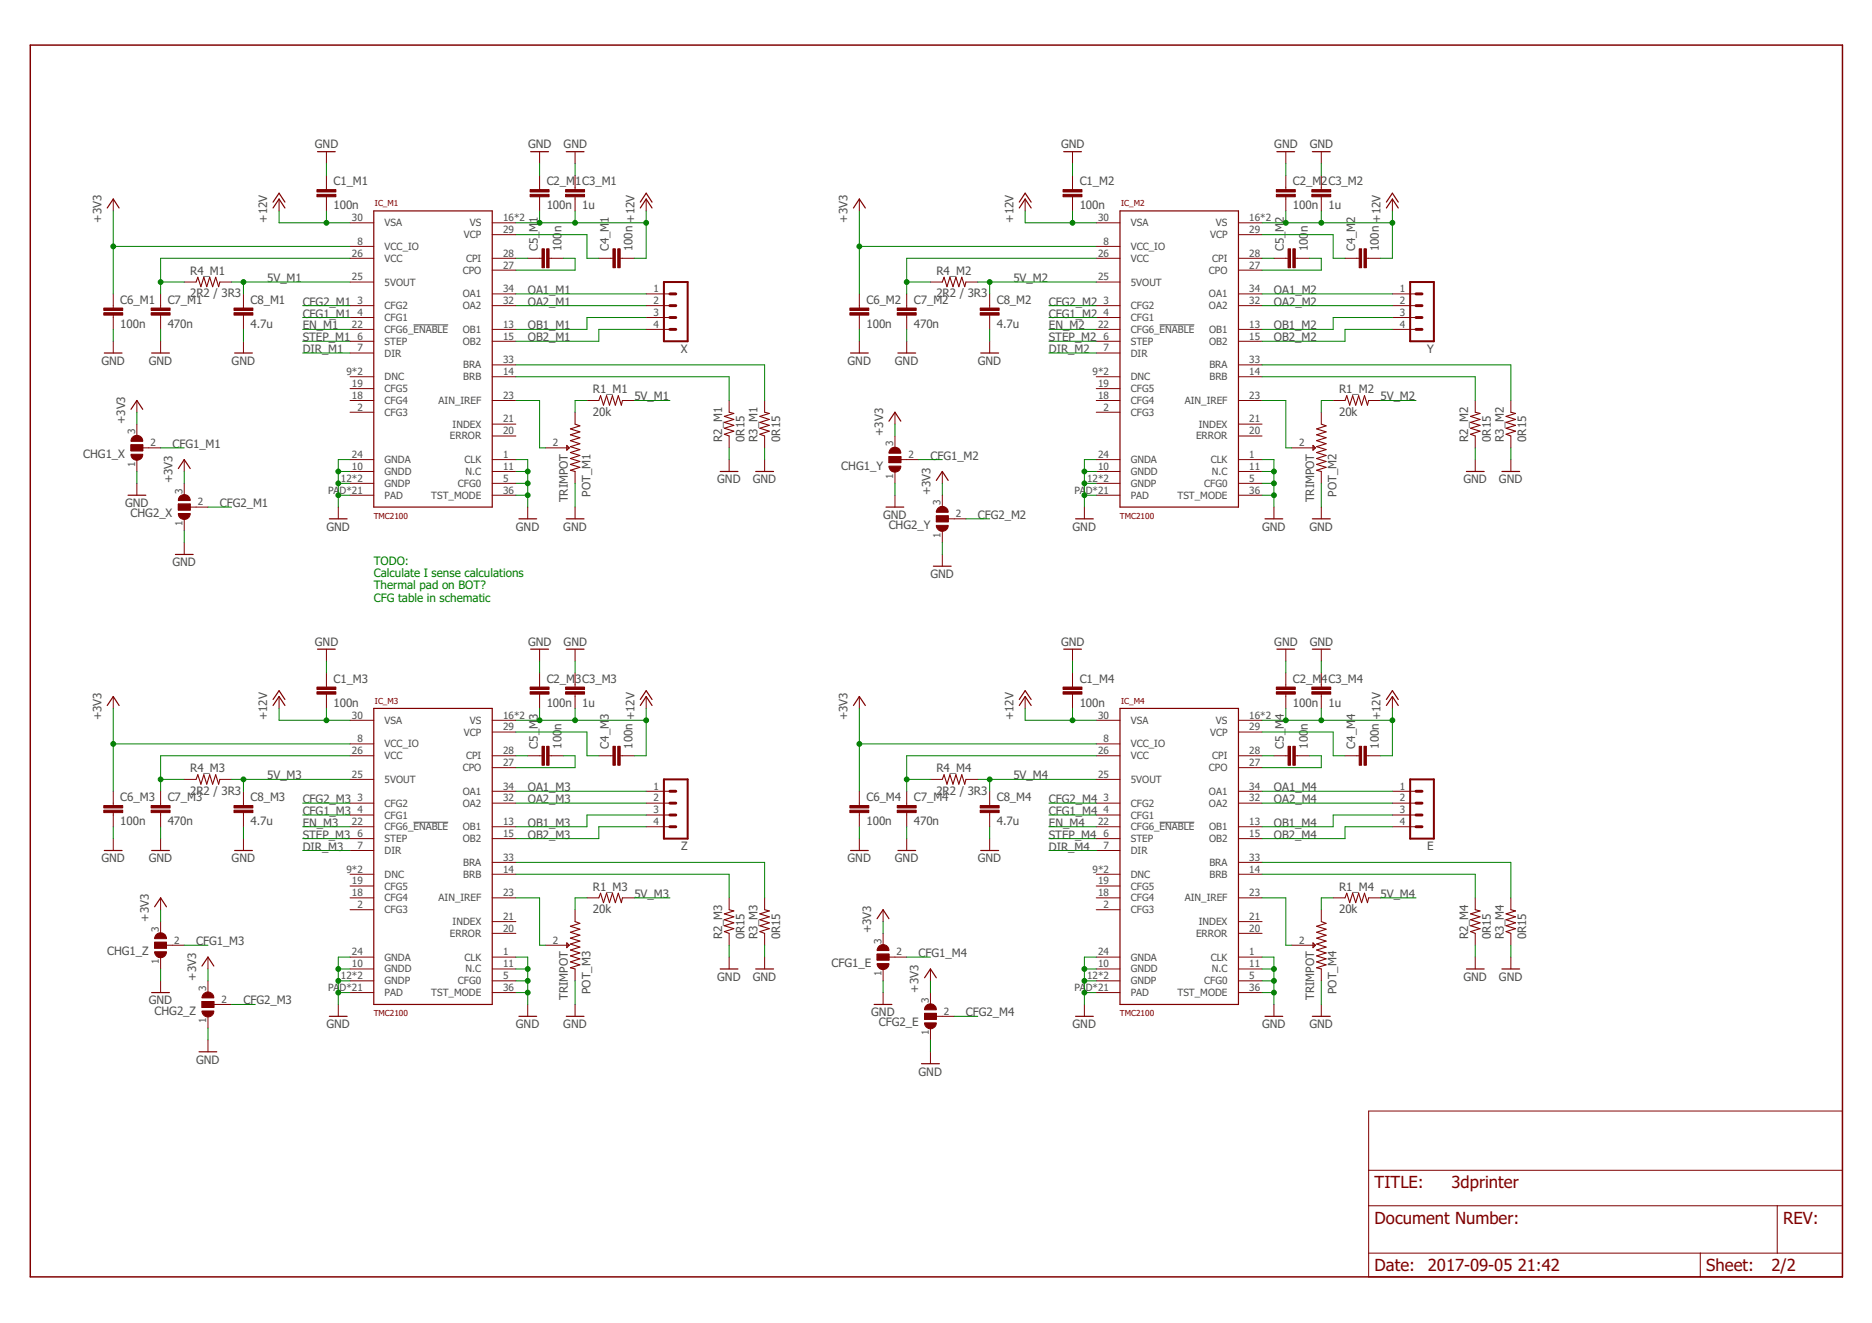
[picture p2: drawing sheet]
<svg xmlns="http://www.w3.org/2000/svg" width="297mm" height="210mm" viewBox="0 0 297 210" stroke-linecap="round" stroke-linejoin="round" font-family="sans-serif">
<defs><g id="words">
<g font-size="2.6" fill="#800000">
<text x="218.1" y="188.5">TITLE:</text>
<text x="230.3" y="188.5">3dprinter</text>
<text x="218.1" y="194.1">Document Number:</text>
<text x="283" y="194.1">REV:</text>
<text x="218.1" y="201.6">Date:</text>
<text x="226.6" y="201.6">2017-09-05</text>
<text x="240.8" y="201.6">21:42</text>
<text x="270.7" y="201.6">Sheet:</text>
<text x="281.1" y="201.6">2/2</text>
</g>
<g font-size="1.8" fill="#505050">
<text x="50" y="23.5">GND</text>
<text x="83.8" y="23.5">GND</text>
<text x="89.4" y="23.5">GND</text>
<text x="168.4" y="23.5">GND</text>
<text x="202.2" y="23.5">GND</text>
<text x="207.8" y="23.5">GND</text>
<text x="52.9" y="29.4">C1_M1</text>
<text x="86.7" y="29.4">C2_M1C3_M1</text>
<text x="171.3" y="29.4">C1_M2</text>
<text x="205.1" y="29.4">C2_M2C3_M2</text>
<text x="16.1" y="35.3" transform="rotate(-90 16.1 35.3)">+3V3</text>
<text x="42.4" y="35.3" transform="rotate(-90 42.4 35.3)">+12V</text>
<text x="52.9" y="33.2">100n</text>
<text x="85.3" y="35.3" transform="rotate(-90 85.3 35.3)">1</text>
<text x="86.7" y="33.2">100n</text>
<text x="92.4" y="33.2">1u</text>
<text x="96.6" y="35.3" transform="rotate(-90 96.6 35.3)">1</text>
<text x="100.7" y="35.3" transform="rotate(-90 100.7 35.3)">+12V</text>
<text x="134.5" y="35.3" transform="rotate(-90 134.5 35.3)">+3V3</text>
<text x="160.8" y="35.3" transform="rotate(-90 160.8 35.3)">+12V</text>
<text x="171.3" y="33.2">100n</text>
<text x="203.7" y="35.3" transform="rotate(-90 203.7 35.3)">2</text>
<text x="205.1" y="33.2">100n</text>
<text x="210.8" y="33.2">1u</text>
<text x="215" y="35.3" transform="rotate(-90 215 35.3)">2</text>
<text x="219.1" y="35.3" transform="rotate(-90 219.1 35.3)">+12V</text>
<text x="85.3" y="39.9" transform="rotate(-90 85.3 39.9)">C5_</text>
<text x="85.3" y="36.8" transform="rotate(-90 85.3 36.8)">M</text>
<text x="89.1" y="39.9" transform="rotate(-90 89.1 39.9)">100</text>
<text x="89.1" y="36.9" transform="rotate(-90 89.1 36.9)">n</text>
<text x="96.6" y="39.9" transform="rotate(-90 96.6 39.9)">C4_M</text>
<text x="100.4" y="39.9" transform="rotate(-90 100.4 39.9)">100n</text>
<text x="203.7" y="39.9" transform="rotate(-90 203.7 39.9)">C5_</text>
<text x="203.7" y="36.8" transform="rotate(-90 203.7 36.8)">M</text>
<text x="207.5" y="39.9" transform="rotate(-90 207.5 39.9)">100</text>
<text x="207.5" y="36.9" transform="rotate(-90 207.5 36.9)">n</text>
<text x="215" y="39.9" transform="rotate(-90 215 39.9)">C4_M</text>
<text x="218.8" y="39.9" transform="rotate(-90 218.8 39.9)">100n</text>
<text x="30.2" y="47.2">2R2 / 3R3</text>
<text x="30.2" y="43.6">R4_M1</text>
<text x="42.4" y="44.7">5V_M1</text>
<text x="83.7" y="46.6">OA1_M1</text>
<text x="148.6" y="47.2">2R2 / 3R3</text>
<text x="148.6" y="43.6">R4_M2</text>
<text x="160.8" y="44.7">5V_M2</text>
<text x="202.1" y="46.6">OA1_M2</text>
<text x="19.1" y="52">100n</text>
<text x="19.1" y="48.2">C6_M1</text>
<text x="26.6" y="52">470n</text>
<text x="26.6" y="48.2">C7_M1</text>
<text x="39.8" y="52">4.7u</text>
<text x="39.8" y="48.2">C8_M1</text>
<text x="48" y="52.3">EN_M1</text>
<text x="48" y="50.4">CFG1_M1</text>
<text x="48" y="48.5">CFG2_M1</text>
<text x="83.7" y="48.5">OA2_M1</text>
<text x="83.7" y="52.3">OB1_M1</text>
<text x="137.5" y="52">100n</text>
<text x="137.5" y="48.2">C6_M2</text>
<text x="145" y="52">470n</text>
<text x="145" y="48.2">C7_M2</text>
<text x="158.2" y="52">4.7u</text>
<text x="158.2" y="48.2">C8_M2</text>
<text x="166.4" y="48.5">CFG2_M2</text>
<text x="166.4" y="50.4">CFG1_M2</text>
<text x="166.4" y="52.3">EN_M2</text>
<text x="202.1" y="48.5">OA2_M2</text>
<text x="202.1" y="52.3">OB1_M2</text>
<text x="16.1" y="57.9">GND</text>
<text x="23.6" y="57.9">GND</text>
<text x="36.8" y="57.9">GND</text>
<text x="48" y="56">DIR_M1</text>
<text x="48" y="54.1">STEP_M1</text>
<text x="83.7" y="54.1">OB2_M1</text>
<text x="108" y="56">X</text>
<text x="134.5" y="57.9">GND</text>
<text x="142" y="57.9">GND</text>
<text x="155.2" y="57.9">GND</text>
<text x="166.4" y="54.1">STEP_M2</text>
<text x="166.4" y="56">DIR_M2</text>
<text x="202.1" y="54.1">OB2_M2</text>
<text x="226.5" y="56">Y</text>
<text x="94.1" y="66">20k</text>
<text x="94.1" y="62.4">R1_M1</text>
<text x="100.7" y="63.5">5V_M1</text>
<text x="212.5" y="66">20k</text>
<text x="212.5" y="62.4">R1_M2</text>
<text x="219.1" y="63.5">5V_M2</text>
<text x="19.8" y="67.3" transform="rotate(-90 19.8 67.3)">+3V3</text>
<text x="27.4" y="71">CFG1_M1</text>
<text x="114.6" y="70.1" transform="rotate(-90 114.6 70.1)">R2_M1</text>
<text x="118.1" y="70.1" transform="rotate(-90 118.1 70.1)">0R15</text>
<text x="120.2" y="70.1" transform="rotate(-90 120.2 70.1)">R3_M1</text>
<text x="123.8" y="70.1" transform="rotate(-90 123.8 70.1)">0R15</text>
<text x="140.1" y="69.2" transform="rotate(-90 140.1 69.2)">+3V3</text>
<text x="233" y="70.1" transform="rotate(-90 233 70.1)">R2_M2</text>
<text x="236.5" y="70.1" transform="rotate(-90 236.5 70.1)">0R15</text>
<text x="238.6" y="70.1" transform="rotate(-90 238.6 70.1)">R3_M2</text>
<text x="242.2" y="70.1" transform="rotate(-90 242.2 70.1)">0R15</text>
<text x="13.2" y="72.6">CHG1_X</text>
<text x="27.4" y="76.7" transform="rotate(-90 27.4 76.7)">+3V3</text>
<text x="113.8" y="76.7">GND</text>
<text x="119.4" y="76.7">GND</text>
<text x="133.5" y="74.5">CHG1_Y</text>
<text x="147.6" y="72.9">CFG1_M2</text>
<text x="232.2" y="76.7">GND</text>
<text x="237.8" y="76.7">GND</text>
<text x="19.8" y="80.4">GND</text>
<text x="20.7" y="82">CHG2_X</text>
<text x="34.9" y="80.4">CFG2_M1</text>
<text x="90.1" y="79.7" transform="rotate(-90 90.1 79.7)">TRIMPOT</text>
<text x="93.7" y="78.8" transform="rotate(-90 93.7 78.8)">POT_M1</text>
<text x="140.1" y="82.3">GND</text>
<text x="141" y="83.9">CHG2_Y</text>
<text x="147.6" y="78.6" transform="rotate(-90 147.6 78.6)">+3V3</text>
<text x="155.2" y="82.3">CFG2_M2</text>
<text x="208.5" y="79.7" transform="rotate(-90 208.5 79.7)">TRIMPOT</text>
<text x="212.1" y="78.8" transform="rotate(-90 212.1 78.8)">POT_M2</text>
<text x="27.4" y="89.8">GND</text>
<text x="51.8" y="84.2">GND</text>
<text x="81.9" y="84.2">GND</text>
<text x="89.4" y="84.2">GND</text>
<text x="170.2" y="84.2">GND</text>
<text x="200.3" y="84.2">GND</text>
<text x="207.8" y="84.2">GND</text>
<text x="147.6" y="91.7">GND</text>
<text x="50" y="102.4">GND</text>
<text x="83.8" y="102.4">GND</text>
<text x="89.4" y="102.4">GND</text>
<text x="168.4" y="102.4">GND</text>
<text x="202.2" y="102.4">GND</text>
<text x="207.8" y="102.4">GND</text>
<text x="52.9" y="112.1">100n</text>
<text x="52.9" y="108.3">C1_M3</text>
<text x="86.7" y="112.1">100n</text>
<text x="86.7" y="108.3">C2_M3C3_M3</text>
<text x="92.4" y="112.1">1u</text>
<text x="171.3" y="112.1">100n</text>
<text x="171.3" y="108.3">C1_M4</text>
<text x="205.1" y="112.1">100n</text>
<text x="205.1" y="108.3">C2_M4C3_M4</text>
<text x="210.8" y="112.1">1u</text>
<text x="16.1" y="114.3" transform="rotate(-90 16.1 114.3)">+3V3</text>
<text x="42.4" y="114.3" transform="rotate(-90 42.4 114.3)">+12V</text>
<text x="85.3" y="118.8" transform="rotate(-90 85.3 118.8)">C5_</text>
<text x="85.3" y="115.7" transform="rotate(-90 85.3 115.7)">M</text>
<text x="85.3" y="114.3" transform="rotate(-90 85.3 114.3)">3</text>
<text x="89.1" y="118.8" transform="rotate(-90 89.1 118.8)">100</text>
<text x="89.1" y="115.8" transform="rotate(-90 89.1 115.8)">n</text>
<text x="96.6" y="118.8" transform="rotate(-90 96.6 118.8)">C4_M</text>
<text x="96.6" y="114.3" transform="rotate(-90 96.6 114.3)">3</text>
<text x="100.4" y="118.8" transform="rotate(-90 100.4 118.8)">100n</text>
<text x="100.7" y="114.3" transform="rotate(-90 100.7 114.3)">+12V</text>
<text x="134.5" y="114.3" transform="rotate(-90 134.5 114.3)">+3V3</text>
<text x="160.8" y="114.3" transform="rotate(-90 160.8 114.3)">+12V</text>
<text x="203.7" y="118.8" transform="rotate(-90 203.7 118.8)">C5_</text>
<text x="203.7" y="115.7" transform="rotate(-90 203.7 115.7)">M</text>
<text x="203.7" y="114.3" transform="rotate(-90 203.7 114.3)">4</text>
<text x="207.5" y="118.8" transform="rotate(-90 207.5 118.8)">100</text>
<text x="207.5" y="115.8" transform="rotate(-90 207.5 115.8)">n</text>
<text x="215" y="118.8" transform="rotate(-90 215 118.8)">C4_M</text>
<text x="215" y="114.3" transform="rotate(-90 215 114.3)">4</text>
<text x="218.8" y="118.8" transform="rotate(-90 218.8 118.8)">100n</text>
<text x="219.1" y="114.3" transform="rotate(-90 219.1 114.3)">+12V</text>
<text x="30.2" y="122.6">R4_M3</text>
<text x="42.4" y="123.7">5V_M3</text>
<text x="83.7" y="125.5">OA1_M3</text>
<text x="148.6" y="122.6">R4_M4</text>
<text x="160.8" y="123.7">5V_M4</text>
<text x="202.1" y="125.5">OA1_M4</text>
<text x="19.1" y="130.9">100n</text>
<text x="19.1" y="127.1">C6_M3</text>
<text x="26.6" y="130.9">470n</text>
<text x="26.6" y="127.1">C7_M3</text>
<text x="30.2" y="126.1">2R2 / 3R3</text>
<text x="39.8" y="130.9">4.7u</text>
<text x="39.8" y="127.1">C8_M3</text>
<text x="48" y="127.4">CFG2_M3</text>
<text x="48" y="129.3">CFG1_M3</text>
<text x="48" y="131.2">EN_M3</text>
<text x="83.7" y="131.2">OB1_M3</text>
<text x="83.7" y="127.4">OA2_M3</text>
<text x="137.5" y="130.9">100n</text>
<text x="137.5" y="127.1">C6_M4</text>
<text x="145" y="130.9">470n</text>
<text x="145" y="127.1">C7_M4</text>
<text x="148.6" y="126.1">2R2 / 3R3</text>
<text x="158.2" y="130.9">4.7u</text>
<text x="158.2" y="127.1">C8_M4</text>
<text x="166.4" y="131.2">EN_M4</text>
<text x="166.4" y="129.3">CFG1_M4</text>
<text x="166.4" y="127.4">CFG2_M4</text>
<text x="202.1" y="131.2">OB1_M4</text>
<text x="202.1" y="127.4">OA2_M4</text>
<text x="16.1" y="136.8">GND</text>
<text x="23.6" y="136.8">GND</text>
<text x="36.8" y="136.8">GND</text>
<text x="48" y="133.1">STEP_M3</text>
<text x="48" y="134.9">DIR_M3</text>
<text x="83.7" y="133.1">OB2_M3</text>
<text x="108.1" y="134.9">Z</text>
<text x="134.5" y="136.8">GND</text>
<text x="142" y="136.8">GND</text>
<text x="155.2" y="136.8">GND</text>
<text x="166.4" y="134.9">DIR_M4</text>
<text x="166.4" y="133.1">STEP_M4</text>
<text x="202.1" y="133.1">OB2_M4</text>
<text x="226.5" y="134.9">E</text>
<text x="94.1" y="141.3">R1_M3</text>
<text x="100.7" y="142.5">5V_M3</text>
<text x="212.5" y="141.3">R1_M4</text>
<text x="219.1" y="142.5">5V_M4</text>
<text x="23.6" y="146.2" transform="rotate(-90 23.6 146.2)">+3V3</text>
<text x="31.1" y="150">CFG1_M3</text>
<text x="94.1" y="144.9">20k</text>
<text x="114.6" y="149" transform="rotate(-90 114.6 149)">R2_M3</text>
<text x="118.1" y="149" transform="rotate(-90 118.1 149)">0R15</text>
<text x="120.2" y="149" transform="rotate(-90 120.2 149)">R3_M3</text>
<text x="123.8" y="149" transform="rotate(-90 123.8 149)">0R15</text>
<text x="138.2" y="148.1" transform="rotate(-90 138.2 148.1)">+3V3</text>
<text x="212.5" y="144.9">20k</text>
<text x="233" y="149" transform="rotate(-90 233 149)">R2_M4</text>
<text x="236.5" y="149" transform="rotate(-90 236.5 149)">0R15</text>
<text x="238.6" y="149" transform="rotate(-90 238.6 149)">R3_M4</text>
<text x="242.2" y="149" transform="rotate(-90 242.2 149)">0R15</text>
<text x="17" y="151.6">CHG1_Z</text>
<text x="31.1" y="155.6" transform="rotate(-90 31.1 155.6)">+3V3</text>
<text x="113.8" y="155.6">GND</text>
<text x="119.4" y="155.6">GND</text>
<text x="131.9" y="153.4">CFG1_E</text>
<text x="145.8" y="151.9">CFG1_M4</text>
<text x="232.2" y="155.6">GND</text>
<text x="237.8" y="155.6">GND</text>
<text x="23.6" y="159.4">GND</text>
<text x="24.5" y="161">CHG2_Z</text>
<text x="38.6" y="159.4">CFG2_M3</text>
<text x="90.1" y="158.6" transform="rotate(-90 90.1 158.6)">TRIMPOT</text>
<text x="93.7" y="157.7" transform="rotate(-90 93.7 157.7)">POT_M3</text>
<text x="138.2" y="161.2">GND</text>
<text x="145.8" y="157.5" transform="rotate(-90 145.8 157.5)">+3V3</text>
<text x="153.3" y="161.2">CFG2_M4</text>
<text x="208.5" y="158.6" transform="rotate(-90 208.5 158.6)">TRIMPOT</text>
<text x="212.1" y="157.7" transform="rotate(-90 212.1 157.7)">POT_M4</text>
<text x="51.8" y="163.1">GND</text>
<text x="81.9" y="163.1">GND</text>
<text x="89.4" y="163.1">GND</text>
<text x="139.5" y="162.8">CFG2_E</text>
<text x="170.2" y="163.1">GND</text>
<text x="200.3" y="163.1">GND</text>
<text x="207.8" y="163.1">GND</text>
<text x="31.1" y="168.8">GND</text>
<text x="145.8" y="170.6">GND</text>
</g>
<g font-size="1.8" fill="#008000">
<text x="59.3" y="89.6">TODO:</text>
<text x="59.3" y="91.5">Calculate I sense calculations</text>
<text x="59.3" y="93.5">Thermal pad on BOT?</text>
<text x="59.3" y="95.5">CFG table in schematic</text>
</g>
<g font-size="1.6" fill="#505050">
<text x="55.8" y="35.1">30</text>
<text x="61" y="35.9">VSA</text>
<text x="74.5" y="35.9">VS</text>
<text x="79.8" y="35.1">16*2</text>
<text x="174.2" y="35.1">30</text>
<text x="179.4" y="35.9">VSA</text>
<text x="192.9" y="35.9">VS</text>
<text x="198.2" y="35.1">16*2</text>
<text x="55.8" y="40.7">26</text>
<text x="56.7" y="38.8">8</text>
<text x="61" y="39.7">VCC_IO</text>
<text x="61" y="41.5">VCC</text>
<text x="73.6" y="37.8">VCP</text>
<text x="74" y="41.5">CPI</text>
<text x="79.8" y="40.7">28</text>
<text x="79.8" y="37">29</text>
<text x="174.2" y="40.7">26</text>
<text x="175.1" y="38.8">8</text>
<text x="179.4" y="39.7">VCC_IO</text>
<text x="179.4" y="41.5">VCC</text>
<text x="192" y="37.8">VCP</text>
<text x="192.4" y="41.5">CPI</text>
<text x="198.2" y="40.7">28</text>
<text x="198.2" y="37">29</text>
<text x="55.8" y="44.5">25</text>
<text x="61" y="45.3">5VOUT</text>
<text x="73.4" y="43.4">CPO</text>
<text x="73.4" y="47.2">OA1</text>
<text x="79.8" y="42.6">27</text>
<text x="79.8" y="46.4">34</text>
<text x="103.7" y="46.4">1</text>
<text x="174.2" y="44.5">25</text>
<text x="179.4" y="45.3">5VOUT</text>
<text x="191.8" y="43.4">CPO</text>
<text x="191.8" y="47.2">OA1</text>
<text x="198.2" y="42.6">27</text>
<text x="198.2" y="46.4">34</text>
<text x="222.1" y="46.4">1</text>
<text x="55.8" y="52">22</text>
<text x="56.7" y="50.1">4</text>
<text x="56.7" y="48.2">3</text>
<text x="56.7" y="53.9">6</text>
<text x="61" y="50.9">CFG1</text>
<text x="61" y="49.1">CFG2</text>
<text x="61" y="52.8">CFG6_ENABLE</text>
<text x="73.4" y="49.1">OA2</text>
<text x="73.5" y="52.8">OB1</text>
<text x="79.8" y="52">13</text>
<text x="79.8" y="53.9">15</text>
<text x="79.8" y="48.2">32</text>
<text x="103.7" y="48.2">2</text>
<text x="103.7" y="50.1">3</text>
<text x="103.7" y="52">4</text>
<text x="174.2" y="52">22</text>
<text x="175.1" y="50.1">4</text>
<text x="175.1" y="48.2">3</text>
<text x="175.1" y="53.9">6</text>
<text x="179.4" y="50.9">CFG1</text>
<text x="179.4" y="49.1">CFG2</text>
<text x="179.4" y="52.8">CFG6_ENABLE</text>
<text x="191.8" y="49.1">OA2</text>
<text x="191.9" y="52.8">OB1</text>
<text x="198.2" y="52">13</text>
<text x="198.2" y="53.9">15</text>
<text x="198.2" y="48.2">32</text>
<text x="222.1" y="48.2">2</text>
<text x="222.1" y="50.1">3</text>
<text x="222.1" y="52">4</text>
<text x="55" y="59.5">9*2</text>
<text x="56.7" y="55.8">7</text>
<text x="61" y="56.6">DIR</text>
<text x="61" y="54.7">STEP</text>
<text x="73.5" y="54.7">OB2</text>
<text x="73.5" y="58.5">BRA</text>
<text x="79.8" y="59.5">14</text>
<text x="79.8" y="57.6">33</text>
<text x="173.4" y="59.5">9*2</text>
<text x="175.1" y="55.8">7</text>
<text x="179.4" y="56.6">DIR</text>
<text x="179.4" y="54.7">STEP</text>
<text x="191.9" y="54.7">OB2</text>
<text x="191.9" y="58.5">BRA</text>
<text x="198.2" y="59.5">14</text>
<text x="198.2" y="57.6">33</text>
<text x="55.8" y="63.3">18</text>
<text x="55.8" y="61.4">19</text>
<text x="56.7" y="65.1">2</text>
<text x="61" y="66">CFG3</text>
<text x="61" y="64.1">CFG4</text>
<text x="61" y="62.2">CFG5</text>
<text x="61" y="60.3">DNC</text>
<text x="69.6" y="64.1">AIN_IREF</text>
<text x="73.5" y="60.3">BRB</text>
<text x="79.8" y="63.3">23</text>
<text x="174.2" y="63.3">18</text>
<text x="174.2" y="61.4">19</text>
<text x="175.1" y="65.1">2</text>
<text x="179.4" y="66">CFG3</text>
<text x="179.4" y="64.1">CFG4</text>
<text x="179.4" y="62.2">CFG5</text>
<text x="179.4" y="60.3">DNC</text>
<text x="188" y="64.1">AIN_IREF</text>
<text x="191.9" y="60.3">BRB</text>
<text x="198.2" y="63.3">23</text>
<text x="21.5" y="68.9" transform="rotate(-90 21.5 68.9)">3</text>
<text x="23.9" y="70.8">2</text>
<text x="71.4" y="69.7">ERROR</text>
<text x="71.8" y="67.8">INDEX</text>
<text x="79.8" y="68.9">20</text>
<text x="79.8" y="67">21</text>
<text x="87.7" y="70.8">2</text>
<text x="141.7" y="70.8" transform="rotate(-90 141.7 70.8)">3</text>
<text x="189.8" y="69.7">ERROR</text>
<text x="190.2" y="67.8">INDEX</text>
<text x="198.2" y="68.9">20</text>
<text x="198.2" y="67">21</text>
<text x="206.1" y="70.8">2</text>
<text x="21.5" y="74.1" transform="rotate(-90 21.5 74.1)">1</text>
<text x="54.1" y="76.4">12*2</text>
<text x="55.8" y="74.5">10</text>
<text x="55.8" y="72.7">24</text>
<text x="61" y="75.4">GNDD</text>
<text x="61" y="77.2">GNDP</text>
<text x="61" y="73.5">GNDA</text>
<text x="72.7" y="77.2">CFG0</text>
<text x="73.7" y="73.5">CLK</text>
<text x="73.9" y="75.4">N.C</text>
<text x="79.8" y="72.7">1</text>
<text x="79.8" y="76.4">5</text>
<text x="79.8" y="74.5">11</text>
<text x="141.7" y="75.9" transform="rotate(-90 141.7 75.9)">1</text>
<text x="144.1" y="72.7">2</text>
<text x="172.5" y="76.4">12*2</text>
<text x="174.2" y="74.5">10</text>
<text x="174.2" y="72.7">24</text>
<text x="179.4" y="75.4">GNDD</text>
<text x="179.4" y="77.2">GNDP</text>
<text x="179.4" y="73.5">GNDA</text>
<text x="191.1" y="77.2">CFG0</text>
<text x="192.1" y="73.5">CLK</text>
<text x="192.3" y="75.4">N.C</text>
<text x="198.2" y="72.7">1</text>
<text x="198.2" y="76.4">5</text>
<text x="198.2" y="74.5">11</text>
<text x="29" y="83.5" transform="rotate(-90 29 83.5)">1</text>
<text x="29" y="78.3" transform="rotate(-90 29 78.3)">3</text>
<text x="31.4" y="80.2">2</text>
<text x="52.1" y="78.3">PAD*21</text>
<text x="61" y="79.1">PAD</text>
<text x="68.4" y="79.1">TST_MODE</text>
<text x="79.8" y="78.3">36</text>
<text x="149.3" y="80.2" transform="rotate(-90 149.3 80.2)">3</text>
<text x="151.7" y="82.1">2</text>
<text x="170.5" y="78.3">PAD*21</text>
<text x="179.4" y="79.1">PAD</text>
<text x="186.8" y="79.1">TST_MODE</text>
<text x="198.2" y="78.3">36</text>
<text x="149.3" y="85.3" transform="rotate(-90 149.3 85.3)">1</text>
<text x="55.8" y="119.6">26</text>
<text x="55.8" y="114">30</text>
<text x="56.7" y="117.8">8</text>
<text x="61" y="118.6">VCC_IO</text>
<text x="61" y="114.8">VSA</text>
<text x="73.6" y="116.7">VCP</text>
<text x="74.5" y="114.8">VS</text>
<text x="79.8" y="114">16*2</text>
<text x="79.8" y="119.6">28</text>
<text x="79.8" y="115.9">29</text>
<text x="174.2" y="119.6">26</text>
<text x="174.2" y="114">30</text>
<text x="175.1" y="117.8">8</text>
<text x="179.4" y="118.6">VCC_IO</text>
<text x="179.4" y="114.8">VSA</text>
<text x="192" y="116.7">VCP</text>
<text x="192.9" y="114.8">VS</text>
<text x="198.2" y="114">16*2</text>
<text x="198.2" y="119.6">28</text>
<text x="198.2" y="115.9">29</text>
<text x="55.8" y="123.4">25</text>
<text x="61" y="124.2">5VOUT</text>
<text x="61" y="120.5">VCC</text>
<text x="73.4" y="122.3">CPO</text>
<text x="74" y="120.5">CPI</text>
<text x="79.8" y="121.5">27</text>
<text x="79.8" y="125.3">34</text>
<text x="103.7" y="125.3">1</text>
<text x="174.2" y="123.4">25</text>
<text x="179.4" y="124.2">5VOUT</text>
<text x="179.4" y="120.5">VCC</text>
<text x="191.8" y="122.3">CPO</text>
<text x="192.4" y="120.5">CPI</text>
<text x="198.2" y="121.5">27</text>
<text x="198.2" y="125.3">34</text>
<text x="222.1" y="125.3">1</text>
<text x="55.8" y="130.9">22</text>
<text x="56.7" y="129">4</text>
<text x="56.7" y="127.2">3</text>
<text x="61" y="129.9">CFG1</text>
<text x="61" y="128">CFG2</text>
<text x="61" y="131.7">CFG6_ENABLE</text>
<text x="73.4" y="128">OA2</text>
<text x="73.4" y="126.1">OA1</text>
<text x="73.5" y="131.7">OB1</text>
<text x="79.8" y="130.9">13</text>
<text x="79.8" y="127.2">32</text>
<text x="103.7" y="127.2">2</text>
<text x="103.7" y="129">3</text>
<text x="103.7" y="130.9">4</text>
<text x="174.2" y="130.9">22</text>
<text x="175.1" y="129">4</text>
<text x="175.1" y="127.2">3</text>
<text x="179.4" y="129.9">CFG1</text>
<text x="179.4" y="128">CFG2</text>
<text x="179.4" y="131.7">CFG6_ENABLE</text>
<text x="191.8" y="128">OA2</text>
<text x="191.8" y="126.1">OA1</text>
<text x="191.9" y="131.7">OB1</text>
<text x="198.2" y="130.9">13</text>
<text x="198.2" y="127.2">32</text>
<text x="222.1" y="127.2">2</text>
<text x="222.1" y="129">3</text>
<text x="222.1" y="130.9">4</text>
<text x="56.7" y="134.7">7</text>
<text x="56.7" y="132.8">6</text>
<text x="61" y="135.5">DIR</text>
<text x="61" y="133.6">STEP</text>
<text x="73.5" y="133.6">OB2</text>
<text x="73.5" y="137.4">BRA</text>
<text x="79.8" y="132.8">15</text>
<text x="79.8" y="136.6">33</text>
<text x="175.1" y="134.7">7</text>
<text x="175.1" y="132.8">6</text>
<text x="179.4" y="135.5">DIR</text>
<text x="179.4" y="133.6">STEP</text>
<text x="191.9" y="133.6">OB2</text>
<text x="191.9" y="137.4">BRA</text>
<text x="198.2" y="132.8">15</text>
<text x="198.2" y="136.6">33</text>
<text x="55" y="138.4">9*2</text>
<text x="55.8" y="142.2">18</text>
<text x="55.8" y="140.3">19</text>
<text x="61" y="143">CFG4</text>
<text x="61" y="141.1">CFG5</text>
<text x="61" y="139.3">DNC</text>
<text x="69.6" y="143">AIN_IREF</text>
<text x="73.5" y="139.3">BRB</text>
<text x="79.8" y="138.4">14</text>
<text x="79.8" y="142.2">23</text>
<text x="173.4" y="138.4">9*2</text>
<text x="174.2" y="142.2">18</text>
<text x="174.2" y="140.3">19</text>
<text x="179.4" y="143">CFG4</text>
<text x="179.4" y="141.1">CFG5</text>
<text x="179.4" y="139.3">DNC</text>
<text x="188" y="143">AIN_IREF</text>
<text x="191.9" y="139.3">BRB</text>
<text x="198.2" y="138.4">14</text>
<text x="198.2" y="142.2">23</text>
<text x="25.2" y="147.8" transform="rotate(-90 25.2 147.8)">3</text>
<text x="27.6" y="149.7">2</text>
<text x="56.7" y="144.1">2</text>
<text x="61" y="144.9">CFG3</text>
<text x="71.4" y="148.7">ERROR</text>
<text x="71.8" y="146.8">INDEX</text>
<text x="79.8" y="147.8">20</text>
<text x="79.8" y="145.9">21</text>
<text x="87.7" y="149.7">2</text>
<text x="139.9" y="149.7" transform="rotate(-90 139.9 149.7)">3</text>
<text x="175.1" y="144.1">2</text>
<text x="179.4" y="144.9">CFG3</text>
<text x="189.8" y="148.7">ERROR</text>
<text x="190.2" y="146.8">INDEX</text>
<text x="198.2" y="147.8">20</text>
<text x="198.2" y="145.9">21</text>
<text x="206.1" y="149.7">2</text>
<text x="25.2" y="153" transform="rotate(-90 25.2 153)">1</text>
<text x="54.1" y="155.3">12*2</text>
<text x="55.8" y="153.5">10</text>
<text x="55.8" y="151.6">24</text>
<text x="61" y="154.3">GNDD</text>
<text x="61" y="152.4">GNDA</text>
<text x="73.7" y="152.4">CLK</text>
<text x="73.9" y="154.3">N.C</text>
<text x="79.8" y="151.6">1</text>
<text x="79.8" y="155.3">5</text>
<text x="79.8" y="153.5">11</text>
<text x="139.9" y="154.9" transform="rotate(-90 139.9 154.9)">1</text>
<text x="142.3" y="151.6">2</text>
<text x="172.5" y="155.3">12*2</text>
<text x="174.2" y="153.5">10</text>
<text x="174.2" y="151.6">24</text>
<text x="179.4" y="154.3">GNDD</text>
<text x="179.4" y="152.4">GNDA</text>
<text x="192.1" y="152.4">CLK</text>
<text x="192.3" y="154.3">N.C</text>
<text x="198.2" y="151.6">1</text>
<text x="198.2" y="155.3">5</text>
<text x="198.2" y="153.5">11</text>
<text x="32.7" y="157.2" transform="rotate(-90 32.7 157.2)">3</text>
<text x="35.1" y="159.1">2</text>
<text x="52.1" y="157.2">PAD*21</text>
<text x="61" y="156.2">GNDP</text>
<text x="61" y="158.1">PAD</text>
<text x="68.4" y="158">TST_MODE</text>
<text x="72.7" y="156.2">CFG0</text>
<text x="79.8" y="157.2">36</text>
<text x="147.4" y="159.1" transform="rotate(-90 147.4 159.1)">3</text>
<text x="149.8" y="161">2</text>
<text x="170.5" y="157.2">PAD*21</text>
<text x="179.4" y="156.2">GNDP</text>
<text x="179.4" y="158.1">PAD</text>
<text x="186.8" y="158">TST_MODE</text>
<text x="191.1" y="156.2">CFG0</text>
<text x="198.2" y="157.2">36</text>
<text x="32.7" y="162.4" transform="rotate(-90 32.7 162.4)">1</text>
<text x="147.4" y="164.3" transform="rotate(-90 147.4 164.3)">1</text>
</g>
<g font-size="1.3" fill="#800000">
<text x="59.5" y="32.7">IC_M1</text>
<text x="177.9" y="32.7">IC_M2</text>
<text x="59.3" y="82.3">TMC2100</text>
<text x="177.7" y="82.3">TMC2100</text>
<text x="59.5" y="111.6">IC_M3</text>
<text x="177.9" y="111.6">IC_M4</text>
<text x="59.3" y="161.2">TMC2100</text>
<text x="177.7" y="161.2">TMC2100</text>
</g>
</g></defs>
<path d="M65.6 51.5h5.5M184 51.5h5.5M65.6 130.5h5.5M184 130.5h5.5" fill="none" stroke="#505050" stroke-width=".16"/>
<path d="M4.8 7.2h287.6v195.4h-287.6z" fill="none" stroke="#800000" stroke-width=".23"/>
<g fill="none" stroke="#800000" stroke-width=".16">
<path d="M18 31.6v1.9M44.3 31.6v1.9M51.8 24.1v1.9M51.8 27.8v2.3M51.8 31.2v2.3M55.5 39.1h3.8M55.5 35.3h3.8M78.1 35.3h3.8M78.1 37.2h3.8M85.6 24.1v1.9M85.6 27.8v2.3M85.6 31.2v2.3"/>
<path d="M91.2 24.1v1.9M91.2 27.8v2.3M91.2 31.2v2.3M102.5 31.6v1.9M136.4 31.6v1.9M162.7 31.6v1.9M170.2 24.1v1.9M170.2 27.8v2.3M170.2 31.2v2.3M173.9 39.1h3.8M173.9 35.3h3.8M196.5 35.3h3.8"/>
<path d="M196.5 37.2h3.8M204 24.1v1.9M204 27.8v2.3M204 31.2v2.3M209.7 24.1v1.9M209.7 27.8v2.3M209.7 31.2v2.3M220.9 31.6v1.9M18 46.6v2.3M18 50v2.3M18 54.1v1.9M25.5 46.6v2.3"/>
<path d="M25.5 50v2.3M25.5 54.1v1.9M29.2 44.7h1.9M34.9 44.7h1.8M38.6 46.6v2.3M38.6 50v2.3M38.6 54.1v1.9M55.5 50.4h3.8M55.5 48.5h3.8M55.5 56h3.8M55.5 52.3h3.8M55.5 59.8h3.8"/>
<path d="M55.5 54.1h3.8M55.5 44.7h3.8M55.5 41h3.8M78.1 48.5h3.8M78.1 52.3h3.8M78.1 59.8h3.8M78.1 54.1h3.8M78.1 41h3.8M78.1 42.9h3.8M78.1 57.9h3.8M78.1 46.6h3.8M83.7 41h2.3"/>
<path d="M87.1 41h2.3M95 41h2.3M98.4 41h2.2M102.5 50.4h3.8M102.5 48.5h3.8M102.5 52.3h3.8M102.5 46.6h3.8M136.4 46.6v2.3M136.4 50v2.3M136.4 54.1v1.9M143.9 46.6v2.3M143.9 50v2.3"/>
<path d="M143.9 54.1v1.9M147.6 44.7h1.9M153.3 44.7h1.9M157 46.6v2.3M157 50v2.3M157 54.1v1.9M173.9 50.4h3.8M173.9 48.5h3.8M173.9 56h3.8M173.9 52.3h3.8M173.9 59.8h3.8M173.9 54.1h3.8"/>
<path d="M173.9 44.7h3.8M173.9 41h3.8M196.5 48.5h3.8M196.5 52.3h3.8M196.5 59.8h3.8M196.5 54.1h3.8M196.5 41h3.8M196.5 42.9h3.8M196.5 57.9h3.8M196.5 46.6h3.8M202.1 41h2.3M205.5 41h2.3"/>
<path d="M213.4 41h2.3M216.8 41h2.3M220.9 50.4h3.8M220.9 48.5h3.8M220.9 52.3h3.8M220.9 46.6h3.8M20.8 70.6h1.8v.9h-1.8zM21.7 63.5v1.9M21.7 67.3v1.9M21.7 72.9v1.9M21.7 76.7v1.9M22.6 71.1h2.9"/>
<path d="M28.3 80h1.9v.9h-1.9zM29.2 72.9v1.9M29.2 76.7v1.9M55.5 72.9h3.8M55.5 65.4h3.8M55.5 76.7h3.8M55.5 74.8h3.8M55.5 63.5h3.8M55.5 61.7h3.8M55.5 78.6h3.8M78.1 72.9h3.8M78.1 76.7h3.8"/>
<path d="M78.1 74.8h3.8M78.1 63.5h3.8M78.1 69.2h3.8M78.1 67.3h3.8M78.1 78.6h3.8M86.6 71.1h3.7M91.2 65.4v1.9M91.2 74.8v1.9M93.1 63.5h1.9M98.8 63.5h1.8M115.7 63.5v1.9M115.7 69.2v1.9"/>
<path d="M115.7 72.9v1.9M121.3 63.5v1.9M121.3 69.2v1.9M121.3 72.9v1.9M141.1 72.5h1.8v.9h-1.8zM142 65.4v1.9M142 69.2v1.9M142 74.8v1.9M142 78.6v1.9M142.9 72.9h2.9M149.5 74.8v1.9M149.5 78.6v1.9"/>
<path d="M173.9 72.9h3.8M173.9 65.4h3.8M173.9 76.7h3.8M173.9 74.8h3.8M173.9 63.5h3.8M173.9 61.7h3.8M173.9 78.6h3.8M196.5 72.9h3.8M196.5 76.7h3.8M196.5 74.8h3.8M196.5 63.5h3.8M196.5 69.2h3.8"/>
<path d="M196.5 67.3h3.8M196.5 78.6h3.8M205 71.1h3.7M209.7 65.4v1.9M209.7 74.8v1.9M211.5 63.5h1.9M217.2 63.5h1.9M234.1 63.5v1.9M234.1 69.2v1.9M234.1 72.9v1.9M239.7 63.5v1.9M239.7 69.2v1.9"/>
<path d="M239.7 72.9v1.9M29.2 82.3v1.9M29.2 86.1v1.9M30.2 80.5h2.8M53.7 80.5v1.8M83.7 80.5v1.8M91.2 80.5v1.8M148.6 81.9h1.9v.9h-1.9zM149.5 84.2v1.9M149.5 88v1.8M150.5 82.3h2.8M172.1 80.5v1.8"/>
<path d="M202.1 80.5v1.8M209.7 80.5v1.8M18 110.5v1.9M44.3 110.5v1.9M51.8 103v1.9M51.8 106.7v2.3M51.8 110.1v2.3M55.5 118h3.8M55.5 114.3h3.8M55.5 119.9h3.8M78.1 114.3h3.8M78.1 119.9h3.8"/>
<path d="M78.1 116.1h3.8M83.7 119.9h2.3M85.6 103v1.9M85.6 106.7v2.3M85.6 110.1v2.3M87.1 119.9h2.3M91.2 103v1.9M91.2 106.7v2.3M91.2 110.1v2.3M95 119.9h2.3M98.4 119.9h2.2M102.5 110.5v1.9"/>
<path d="M136.4 110.5v1.9M162.7 110.5v1.9M170.2 103v1.9M170.2 106.7v2.3M170.2 110.1v2.3M173.9 118h3.8M173.9 114.3h3.8M173.9 119.9h3.8M196.5 114.3h3.8M196.5 119.9h3.8M196.5 116.1h3.8M202.1 119.9h2.3"/>
<path d="M204 103v1.9M204 106.7v2.3M204 110.1v2.3M205.5 119.9h2.3M209.7 103v1.9M209.7 106.7v2.3M209.7 110.1v2.3M213.4 119.9h2.3M216.8 119.9h2.3M220.9 110.5v1.9M18 125.5v2.3M18 128.9v2.3"/>
<path d="M18 133.1v1.8M25.5 125.5v2.3M25.5 128.9v2.3M25.5 133.1v1.8M29.2 123.7h1.9M34.9 123.7h1.8M38.6 125.5v2.3M38.6 128.9v2.3M38.6 133.1v1.8M55.5 129.3h3.8M55.5 127.4h3.8M55.5 134.9h3.8"/>
<path d="M55.5 131.2h3.8M55.5 138.7h3.8M55.5 133.1h3.8M55.5 123.7h3.8M78.1 127.4h3.8M78.1 131.2h3.8M78.1 138.7h3.8M78.1 133.1h3.8M78.1 121.8h3.8M78.1 136.8h3.8M78.1 125.5h3.8M102.5 129.3h3.8"/>
<path d="M102.5 127.4h3.8M102.5 131.2h3.8M102.5 125.5h3.8M136.4 125.5v2.3M136.4 128.9v2.3M136.4 133.1v1.8M143.9 125.5v2.3M143.9 128.9v2.3M143.9 133.1v1.8M147.6 123.7h1.9M153.3 123.7h1.9M157 125.5v2.3"/>
<path d="M157 128.9v2.3M157 133.1v1.8M173.9 129.3h3.8M173.9 127.4h3.8M173.9 134.9h3.8M173.9 131.2h3.8M173.9 138.7h3.8M173.9 133.1h3.8M173.9 123.7h3.8M196.5 127.4h3.8M196.5 131.2h3.8M196.5 138.7h3.8"/>
<path d="M196.5 133.1h3.8M196.5 121.8h3.8M196.5 136.8h3.8M196.5 125.5h3.8M220.9 129.3h3.8M220.9 127.4h3.8M220.9 131.2h3.8M220.9 125.5h3.8M24.5 149.5h1.9v.9h-1.9zM25.5 142.5v1.8M25.5 146.2v1.9M25.5 151.8v1.9"/>
<path d="M25.5 155.6v1.9M26.4 150h2.8M32 158.9h1.9v.9h-1.9zM33 151.8v1.9M33 155.6v1.9M33.9 159.4h2.8M53.7 159.4v1.8M55.5 151.8h3.8M55.5 144.3h3.8M55.5 155.6h3.8M55.5 153.7h3.8M55.5 142.5h3.8"/>
<path d="M55.5 140.6h3.8M55.5 157.5h3.8M78.1 151.8h3.8M78.1 155.6h3.8M78.1 153.7h3.8M78.1 142.5h3.8M78.1 148.1h3.8M78.1 146.2h3.8M78.1 157.5h3.8M83.7 159.4v1.8M86.6 150h3.7M91.2 144.3v1.9"/>
<path d="M91.2 153.7v1.9M91.2 159.4v1.8M93.1 142.5h1.9M98.8 142.5h1.8M115.7 142.5v1.8M115.7 148.1v1.9M115.7 151.8v1.9M121.3 142.5v1.8M121.3 148.1v1.9M121.3 151.8v1.9M139.2 151.4h1.9v.9h-1.9zM140.1 144.3v1.9"/>
<path d="M140.1 148.1v1.9M140.1 153.7v1.9M140.1 157.5v1.9M141.1 151.8h2.8M147.6 153.7v1.9M147.6 157.5v1.9M172.1 159.4v1.8M173.9 151.8h3.8M173.9 144.3h3.8M173.9 155.6h3.8M173.9 153.7h3.8M173.9 142.5h3.8"/>
<path d="M173.9 140.6h3.8M173.9 157.5h3.8M196.5 151.8h3.8M196.5 155.6h3.8M196.5 153.7h3.8M196.5 142.5h3.8M196.5 148.1h3.8M196.5 146.2h3.8M196.5 157.5h3.8M202.1 159.4v1.8M205 150h3.7M209.7 144.3v1.9"/>
<path d="M209.7 153.7v1.9M209.7 159.4v1.8M211.5 142.5h1.9M217.2 142.5h1.9M234.1 142.5v1.8M234.1 148.1v1.9M234.1 151.8v1.9M239.7 142.5v1.8M239.7 148.1v1.9M239.7 151.8v1.9M33 161.2v1.9M33 165v1.9"/>
<path d="M146.7 160.8h1.9v.9h-1.9zM147.6 163.1v1.9M147.6 166.9v1.9M148.6 161.2h2.8M217.2 176.3h75.2v26.3h-75.2zM217.2 191.3h75.2M217.2 198.8h75.2M217.2 185.7h75.2M269.8 198.8v3.8M282 191.3v7.5"/>
</g>
<g fill="none" stroke="#800000" stroke-width=".19">
<path d="M17 33l1-1.4 .9 1.4M43.3 33l1-1.4 .9 1.4M43.3 32.1l1-1.5 .9 1.5M50.4 24.1h2.8M59.3 33.5h18.8v47h-18.8zM84.2 24.1h2.8M89.9 24.1h2.8M101.6 33l.9-1.4 1 1.4M101.6 32.1l.9-1.5 1 1.5M135.4 33l1-1.4 .9 1.4M161.7 33l1-1.4 .9 1.4M161.7 32.1l1-1.5 .9 1.5"/>
<path d="M168.8 24.1h2.8M177.7 33.5h18.8v47h-18.8zM202.6 24.1h2.8M208.2 24.1h2.9M220 33l.9-1.4 1 1.4M220 32.1l.9-1.5 1 1.5M16.6 56h2.8M24.1 56h2.8M37.2 56h2.8M135 56h2.8M142.5 56h2.8M155.6 56h2.9"/>
<path d="M20.3 78.6h2.8M20.8 64.9l.9-1.4 .9 1.4M28.3 74.3l.9-1.4 1 1.4M89.9 70.7l.4 .4-.4 .3zM114.3 74.8h2.8M119.9 74.8h2.8M141.1 66.8l.9-1.4 .9 1.4M148.6 76.2l.9-1.4 1 1.4M208.3 70.7l.4 .4-.4 .3zM232.7 74.8h2.8M238.3 74.8h2.8M27.8 88h2.8"/>
<path d="M52.3 82.3h2.8M82.3 82.3h2.9M89.9 82.3h2.8M140.6 80.5h2.8M148.1 89.8h2.8M170.7 82.3h2.8M200.7 82.3h2.8M208.2 82.3h2.9M17 111.9l1-1.4 .9 1.4M43.3 111.9l1-1.4 .9 1.4M43.3 111l1-1.4 .9 1.4M50.4 103h2.8"/>
<path d="M59.3 112.4h18.8v47h-18.8zM84.2 103h2.8M89.9 103h2.8M101.6 111.9l.9-1.4 1 1.4M101.6 111l.9-1.4 1 1.4M135.4 111.9l1-1.4 .9 1.4M161.7 111.9l1-1.4 .9 1.4M161.7 111l1-1.4 .9 1.4M168.8 103h2.8M177.7 112.4h18.8v47h-18.8zM202.6 103h2.8M208.2 103h2.9"/>
<path d="M220 111.9l.9-1.4 1 1.4M220 111l.9-1.4 1 1.4M16.6 134.9h2.8M24.1 134.9h2.8M37.2 134.9h2.8M135 134.9h2.8M142.5 134.9h2.8M155.6 134.9h2.9M24.1 157.5h2.8M24.5 143.9l1-1.4 .9 1.4M32 153.3l1-1.5 .9 1.5M89.9 149.6l.4 .4-.4 .3z"/>
<path d="M114.3 153.7h2.8M119.9 153.7h2.8M138.7 159.4h2.8M139.2 145.8l.9-1.5 1 1.5M146.7 155.1l.9-1.4 1 1.4M208.3 149.6l.4 .4-.4 .3zM232.7 153.7h2.8M238.3 153.7h2.8M31.6 166.9h2.8M52.3 161.2h2.8M82.3 161.2h2.9M89.9 161.2h2.8"/>
<path d="M146.2 168.8h2.9M170.7 161.2h2.8M200.7 161.2h2.8M208.2 161.2h2.9"/>
</g>
<g fill="#800000" stroke="#800000" stroke-width=".16">
<path d="M50.3 30.8h3v.4h-3z"/>
<path d="M50.3 30.1h3v.4h-3z"/>
<path d="M84.1 30.8h3v.4h-3z"/>
<path d="M84.1 30.1h3v.4h-3z"/>
<path d="M89.7 30.8h3.1v.4h-3.1z"/>
<path d="M89.7 30.1h3.1v.4h-3.1z"/>
<path d="M98 39.5h.4v3h-.4z"/>
<path d="M97.3 39.5h.3v3h-.3z"/>
<path d="M86.7 39.5h.4v3h-.4z"/>
<path d="M86 39.5h.4v3h-.4z"/>
<path d="M16.5 49.6h3v.4h-3z"/>
<path d="M16.5 48.9h3v.4h-3z"/>
<path d="M24 49.6h3v.4h-3z"/>
<path d="M24 48.9h3v.4h-3z"/>
<path d="M37.1 49.6h3v.4h-3z"/>
<path d="M37.1 48.9h3v.4h-3z"/>
<path d="M168.7 30.8h3v.4h-3z"/>
<path d="M168.7 30.1h3v.4h-3z"/>
<path d="M202.5 30.8h3v.4h-3z"/>
<path d="M202.5 30.1h3v.4h-3z"/>
<path d="M208.2 30.8h3v.4h-3z"/>
<path d="M208.2 30.1h3v.4h-3z"/>
<path d="M216.4 39.5h.4v3h-.4z"/>
<path d="M215.7 39.5h.3v3h-.3z"/>
<path d="M205.1 39.5h.4v3h-.4z"/>
<path d="M204.4 39.5h.4v3h-.4z"/>
<path d="M134.9 49.6h3v.4h-3z"/>
<path d="M134.9 48.9h3v.4h-3z"/>
<path d="M142.4 49.6h3v.4h-3z"/>
<path d="M142.4 48.9h3v.4h-3z"/>
<path d="M155.5 49.6h3v.4h-3z"/>
<path d="M155.5 48.9h3v.4h-3z"/>
<path d="M50.3 109.7h3v.4h-3z"/>
<path d="M50.3 109h3v.4h-3z"/>
<path d="M84.1 109.7h3v.4h-3z"/>
<path d="M84.1 109h3v.4h-3z"/>
<path d="M89.7 109.7h3.1v.4h-3.1z"/>
<path d="M89.7 109h3.1v.4h-3.1z"/>
<path d="M98 118.4h.4v3h-.4z"/>
<path d="M97.3 118.4h.3v3h-.3z"/>
<path d="M86.7 118.4h.4v3h-.4z"/>
<path d="M86 118.4h.4v3h-.4z"/>
<path d="M16.5 128.5h3v.4h-3z"/>
<path d="M16.5 127.8h3v.4h-3z"/>
<path d="M24 128.5h3v.4h-3z"/>
<path d="M24 127.8h3v.4h-3z"/>
<path d="M37.1 128.5h3v.4h-3z"/>
<path d="M37.1 127.8h3v.4h-3z"/>
<path d="M168.7 109.7h3v.4h-3z"/>
<path d="M168.7 109h3v.4h-3z"/>
<path d="M202.5 109.7h3v.4h-3z"/>
<path d="M202.5 109h3v.4h-3z"/>
<path d="M208.2 109.7h3v.4h-3z"/>
<path d="M208.2 109h3v.4h-3z"/>
<path d="M216.4 118.4h.4v3h-.4z"/>
<path d="M215.7 118.4h.3v3h-.3z"/>
<path d="M205.1 118.4h.4v3h-.4z"/>
<path d="M204.4 118.4h.4v3h-.4z"/>
<path d="M134.9 128.5h3v.4h-3z"/>
<path d="M134.9 127.8h3v.4h-3z"/>
<path d="M142.4 128.5h3v.4h-3z"/>
<path d="M142.4 127.8h3v.4h-3z"/>
<path d="M155.5 128.5h3v.4h-3z"/>
<path d="M155.5 127.8h3v.4h-3z"/>
<path d="M20.8 70.6h1.8v.9h-1.8z"/>
<path d="M28.3 80h1.9v.9h-1.9z"/>
<path d="M141.1 72.5h1.8v.9h-1.8z"/>
<path d="M148.6 81.9h1.9v.9h-1.9z"/>
<path d="M24.6 149.5h1.8v.9h-1.8z"/>
<path d="M32.1 158.9h1.8v.9h-1.8z"/>
<path d="M139.2 151.4h1.9v.9h-1.9z"/>
<path d="M146.7 160.8h1.9v.9h-1.9z"/>
</g>
<g fill="none" stroke="#800000" stroke-width=".17">
<path d="M31.1 44.7l.3-.7 .5 1.5 .4-1.5 .5 1.5 .5-1.5 .4 1.5 .5-1.5 .5 1.5 .2-.8M149.5 44.7l.3-.7 .5 1.5 .4-1.5 .5 1.5 .5-1.5 .4 1.5 .5-1.5 .5 1.5 .2-.8M91.2 67.3l.8 .3-1.5 .5 1.5 .4-1.5 .5 1.5 .4-1.5 .5 1.5 .5-1.5 .5 1.5 .4-1.5 .5 1.5 .5-1.5 .4 1.5 .5-1.5 .5 1.5 .4-1.5 .5 .7 .2M95 63.5l.3-.7 .5 1.5 .4-1.5 .5 1.5 .5-1.5 .4 1.5 .5-1.5 .5 1.5 .2-.8M115.7 65.4l.7 .2-1.5 .5 1.5 .4-1.5 .5 1.5 .5-1.5 .4 1.5 .5-1.5 .5 .8 .3M121.3 65.4l.8 .2-1.5 .5 1.5 .4-1.5 .5 1.5 .5-1.5 .4 1.5 .5-1.5 .5 .7 .3M209.7 67.3l.7 .3-1.5 .5 1.5 .4-1.5 .5 1.5 .4-1.5 .5 1.5 .5-1.5 .5 1.5 .4-1.5 .5 1.5 .5-1.5 .4 1.5 .5-1.5 .5 1.5 .4-1.5 .5 .8 .2M213.4 63.5l.3-.7 .5 1.5 .4-1.5 .5 1.5 .5-1.5 .4 1.5 .5-1.5 .5 1.5 .2-.8M234.1 65.4l.7 .2-1.5 .5 1.5 .4-1.5 .5 1.5 .5-1.5 .4 1.5 .5-1.5 .5 .8 .3M239.7 65.4l.8 .2-1.5 .5 1.5 .4-1.5 .5 1.5 .5-1.5 .4 1.5 .5-1.5 .5 .7 .3M31.1 123.7l.3-.8 .5 1.5 .4-1.5 .5 1.5 .5-1.5 .4 1.5 .5-1.5 .5 1.5 .2-.7M149.5 123.7l.3-.8 .5 1.5 .4-1.5 .5 1.5 .5-1.5 .4 1.5 .5-1.5 .5 1.5 .2-.7"/>
<path d="M91.2 146.2l.8 .3-1.5 .5 1.5 .4-1.5 .5 1.5 .5-1.5 .4 1.5 .5-1.5 .5 1.5 .5-1.5 .4 1.5 .5-1.5 .5 1.5 .4-1.5 .5 1.5 .5-1.5 .4 .7 .2M95 142.5l.3-.8 .5 1.5 .4-1.5 .5 1.5 .5-1.5 .4 1.5 .5-1.5 .5 1.5 .2-.7M115.7 144.3l.7 .2-1.5 .5 1.5 .5-1.5 .4 1.5 .5-1.5 .5 1.5 .4-1.5 .5 .8 .3M121.3 144.3l.8 .2-1.5 .5 1.5 .5-1.5 .4 1.5 .5-1.5 .5 1.5 .4-1.5 .5 .7 .3M209.7 146.2l.7 .3-1.5 .5 1.5 .4-1.5 .5 1.5 .5-1.5 .4 1.5 .5-1.5 .5 1.5 .5-1.5 .4 1.5 .5-1.5 .5 1.5 .4-1.5 .5 1.5 .5-1.5 .4 .8 .2M213.4 142.5l.3-.8 .5 1.5 .4-1.5 .5 1.5 .5-1.5 .4 1.5 .5-1.5 .5 1.5 .2-.7M234.1 144.3l.7 .2-1.5 .5 1.5 .5-1.5 .4 1.5 .5-1.5 .5 1.5 .4-1.5 .5 .8 .3M239.7 144.3l.8 .2-1.5 .5 1.5 .5-1.5 .4 1.5 .5-1.5 .5 1.5 .4-1.5 .5 .7 .3"/>
</g>
<path d="M105.3 44.7h3.8v9.4h-3.8zM223.8 44.7h3.7v9.4h-3.7zM105.3 123.7h3.8v9.4h-3.8zM223.8 123.7h3.7v9.4h-3.7z" fill="none" stroke="#800000" stroke-width=".32"/>
<g fill="none" stroke="#800000" stroke-width=".47">
<path d="M106.3 50.4h.9M106.3 48.5h.9M106.3 46.6h.9M106.3 52.3h.9M224.7 50.4h.9M224.7 48.5h.9M224.7 46.6h.9M224.7 52.3h.9M106.3 129.3h.9M106.3 127.4h.9M106.3 125.5h.9M106.3 131.2h.9"/>
<path d="M224.7 129.3h.9M224.7 127.4h.9M224.7 125.5h.9M224.7 131.2h.9"/>
</g>
<g fill="#800000" stroke="#800000" stroke-width=".16">
<path d="M21 69.4a.94 .94 0 0 1 1-.3 .94 .94 0 0 1 .6 .9h-1.8z" fill-rule="evenodd"/>
<path d="M20.8 72.1h1.8a.93 .93 0 0 1-.9 .9 .93 .93 0 0 1-.9-.9z" fill-rule="evenodd"/>
<path d="M28.5 78.8a.96 .96 0 0 1 1.1-.3 .96 .96 0 0 1 .6 .9h-1.9z" fill-rule="evenodd"/>
<path d="M28.3 81.5h1.9a.94 .94 0 0 1-1 .9 .94 .94 0 0 1-.9-.9z" fill-rule="evenodd"/>
<path d="M141.3 71.3a.95 .95 0 0 1 1-.3 .95 .95 0 0 1 .6 .9h-1.8z" fill-rule="evenodd"/>
<path d="M141.1 74h1.8a.94 .94 0 0 1-.9 .9 .94 .94 0 0 1-.9-.9z" fill-rule="evenodd"/>
<path d="M148.8 80.7a.94 .94 0 0 1 1-.3 .94 .94 0 0 1 .7 .9h-1.9z" fill-rule="evenodd"/>
<path d="M148.6 83.4h1.9a.94 .94 0 0 1-1 .9 .94 .94 0 0 1-.9-.9z" fill-rule="evenodd"/>
<path d="M24.8 148.3a.94 .94 0 0 1 1-.3 .94 .94 0 0 1 .6 .9h-1.9z" fill-rule="evenodd"/>
<path d="M24.5 151h1.9a.94 .94 0 0 1-.9 1 .94 .94 0 0 1-1-1z" fill-rule="evenodd"/>
<path d="M32.3 157.7a.94 .94 0 0 1 1-.3 .94 .94 0 0 1 .6 .9h-1.9z" fill-rule="evenodd"/>
<path d="M32 160.4h1.9a.94 .94 0 0 1-.9 1 .94 .94 0 0 1-1-1z" fill-rule="evenodd"/>
<path d="M139.4 150.2a.94 .94 0 0 1 1-.3 .94 .94 0 0 1 .7 .9h-1.9z" fill-rule="evenodd"/>
<path d="M139.2 152.9h1.9a.94 .94 0 0 1-1 .9 .94 .94 0 0 1-.9-.9z" fill-rule="evenodd"/>
<path d="M146.9 159.6a.93 .93 0 0 1 1.1-.3 .93 .93 0 0 1 .6 .9h-1.9z" fill-rule="evenodd"/>
<path d="M146.7 162.3h1.9a.93 .93 0 0 1-1 .9 .93 .93 0 0 1-.9-.9z" fill-rule="evenodd"/>
</g>
<g fill="none" stroke="#008000" stroke-width=".16">
<path d="M18 33.5v13.1M18 39.1h37.5M44.3 33.5v1.8h11.2M51.8 26v1.8M51.8 33.5v1.8M81.9 35.3h20.6M81.9 37.2h11.2v3.8h1.9M85.6 26v1.8M85.6 33.5v1.8M91.2 26v1.8M91.2 33.5v1.8M102.5 33.5v7.5h-1.9"/>
<path d="M136.4 33.5v13.1M136.4 39.1h37.5M162.7 33.5v1.8h11.2M170.2 26v1.8M170.2 33.5v1.8M200.3 35.3h20.6M200.3 37.2h11.2v3.8h1.9M204 26v1.8M204 33.5v1.8M209.7 26v1.8M209.7 33.5v1.8M220.9 33.5v7.5h-1.8"/>
<path d="M18 52.3v1.8M25.5 52.3v1.8M25.5 44.7h3.7M36.7 44.7h18.8M38.6 44.7v1.9M38.6 52.3v1.8M48 48.5h7.5M48 52.3h7.5M48 50.4h7.5M48 54.1h7.5M48 56h7.5M55.5 41h-30v5.6"/>
<path d="M81.9 41h1.8M81.9 59.8h33.8v3.7M81.9 57.9h39.4v5.6M81.9 46.6h20.6M81.9 48.5h20.6M89.4 41h1.8v1.9h-9.3M102.5 50.4h-9.4v1.9h-11.2M102.5 52.3h-7.5v1.8h-13.1M136.4 52.3v1.8M143.9 52.3v1.8M143.9 44.7h3.7M155.2 44.7h18.7"/>
<path d="M157 44.7v1.9M157 52.3v1.8M166.4 48.5h7.5M166.4 52.3h7.5M166.4 50.4h7.5M166.4 54.1h7.5M166.4 56h7.5M173.9 41h-30v5.6M200.3 41h1.8M200.3 59.8h33.8v3.7M200.3 57.9h39.4v5.6M200.3 46.6h20.6"/>
<path d="M200.3 48.5h20.6M207.8 41h1.9v1.9h-9.4M220.9 50.4h-9.4v1.9h-11.2M220.9 52.3h-7.5v1.8h-13.1M21.7 65.4v1.9M21.7 74.8v1.9M25.5 71.1h3.7M29.2 74.8v1.9M53.7 74.8h1.8M53.7 76.7h1.8M53.7 78.6h1.8M55.5 72.9h-1.8v7.6"/>
<path d="M81.9 63.5h3.7v7.6h1M81.9 72.9h1.8v7.6M81.9 74.8h1.8M81.9 76.7h1.8M81.9 78.6h1.8M91.2 76.7v3.8M93.1 63.5h-1.9v1.9M100.6 63.5h5.7M115.7 71.1v1.8M121.3 71.1v1.8M142 67.3v1.9M142 76.7v1.9"/>
<path d="M145.8 72.9h3.7M149.5 76.7v1.9M172.1 74.8h1.8M172.1 76.7h1.8M172.1 78.6h1.8M173.9 72.9h-1.8v7.6M200.3 63.5h3.7v7.6h1M200.3 72.9h1.8v7.6M200.3 74.8h1.8M200.3 76.7h1.8M200.3 78.6h1.8M209.7 76.7v3.8"/>
<path d="M211.5 63.5h-1.8v1.9M219.1 63.5h5.6M234.1 71.1v1.8M239.7 71.1v1.8M29.2 84.2v1.9M33 80.5h3.7M149.5 86.1v1.9M153.3 82.3h3.7M18 112.4v13.1M18 118h37.5M44.3 112.4v1.9h11.2M51.8 104.9v1.8"/>
<path d="M51.8 112.4v1.9M55.5 119.9h-30v5.6M81.9 114.3h20.6M81.9 119.9h1.8M81.9 116.1h11.2v3.8h1.9M85.6 104.9v1.8M85.6 112.4v1.9M89.4 119.9h1.8v1.9h-9.3M91.2 104.9v1.8M91.2 112.4v1.9M102.5 112.4v7.5h-1.9M136.4 112.4v13.1"/>
<path d="M136.4 118h37.5M162.7 112.4v1.9h11.2M170.2 104.9v1.8M170.2 112.4v1.9M173.9 119.9h-30v5.6M200.3 114.3h20.6M200.3 119.9h1.8M200.3 116.1h11.2v3.8h1.9M204 104.9v1.8M204 112.4v1.9M207.8 119.9h1.9v1.9h-9.4M209.7 104.9v1.8"/>
<path d="M209.7 112.4v1.9M220.9 112.4v7.5h-1.8M18 131.2v1.9M25.5 131.2v1.9M25.5 123.7h3.7M36.7 123.7h18.8M38.6 123.7v1.8M38.6 131.2v1.9M48 127.4h7.5M48 129.3h7.5M48 131.2h7.5M48 133.1h7.5"/>
<path d="M48 134.9h7.5M81.9 138.7h33.8v3.8M81.9 136.8h39.4v5.7M81.9 127.4h20.6M81.9 125.5h20.6M102.5 129.3h-9.4v1.9h-11.2M102.5 131.2h-7.5v1.9h-13.1M136.4 131.2v1.9M143.9 131.2v1.9M143.9 123.7h3.7M155.2 123.7h18.7M157 123.7v1.8"/>
<path d="M157 131.2v1.9M166.4 127.4h7.5M166.4 129.3h7.5M166.4 131.2h7.5M166.4 133.1h7.5M166.4 134.9h7.5M200.3 138.7h33.8v3.8M200.3 136.8h39.4v5.7M200.3 127.4h20.6M200.3 125.5h20.6M220.9 129.3h-9.4v1.9h-11.2M220.9 131.2h-7.5v1.9h-13.1"/>
<path d="M25.5 144.3v1.9M25.5 153.7v1.9M29.2 150h3.8M33 153.7v1.9M36.7 159.4h3.8M53.7 153.7h1.8M53.7 155.6h1.8M53.7 157.5h1.8M55.5 151.8h-1.8v7.6M81.9 142.5h3.7v7.5h1M81.9 151.8h1.8v7.6M81.9 153.7h1.8"/>
<path d="M81.9 155.6h1.8M81.9 157.5h1.8M91.2 155.6v3.8M93.1 142.5h-1.9v1.8M100.6 142.5h5.7M115.7 150v1.8M121.3 150v1.8M140.1 146.2v1.9M140.1 155.6v1.9M143.9 151.8h3.7M147.6 155.6v1.9M172.1 153.7h1.8"/>
<path d="M172.1 155.6h1.8M172.1 157.5h1.8M173.9 151.8h-1.8v7.6M200.3 142.5h3.7v7.5h1M200.3 151.8h1.8v7.6M200.3 153.7h1.8M200.3 155.6h1.8M200.3 157.5h1.8M209.7 155.6v3.8M211.5 142.5h-1.8v1.8M219.1 142.5h5.6M234.1 150v1.8"/>
<path d="M239.7 150v1.8M33 163.1v1.9M147.6 165v1.9M151.4 161.2h3.8"/>
</g>
<g fill="#008000" stroke="#008000" stroke-width=".16">
<circle cx="51.8" cy="35.3" r=".38"/>
<circle cx="85.6" cy="35.3" r=".38"/>
<circle cx="91.2" cy="35.3" r=".38"/>
<circle cx="102.5" cy="35.3" r=".38"/>
<circle cx="170.2" cy="35.3" r=".38"/>
<circle cx="204" cy="35.3" r=".38"/>
<circle cx="209.7" cy="35.3" r=".38"/>
<circle cx="220.9" cy="35.3" r=".38"/>
<circle cx="51.8" cy="114.3" r=".38"/>
<circle cx="85.6" cy="114.3" r=".38"/>
<circle cx="91.2" cy="114.3" r=".38"/>
<circle cx="102.5" cy="114.3" r=".38"/>
<circle cx="170.2" cy="114.3" r=".38"/>
<circle cx="204" cy="114.3" r=".38"/>
<circle cx="209.7" cy="114.3" r=".38"/>
<circle cx="220.9" cy="114.3" r=".38"/>
<circle cx="83.7" cy="74.8" r=".38"/>
<circle cx="83.7" cy="76.7" r=".38"/>
<circle cx="83.7" cy="78.6" r=".38"/>
<circle cx="53.7" cy="74.8" r=".38"/>
<circle cx="53.7" cy="76.7" r=".38"/>
<circle cx="53.7" cy="78.6" r=".38"/>
<circle cx="202.1" cy="74.8" r=".38"/>
<circle cx="202.1" cy="76.7" r=".38"/>
<circle cx="202.1" cy="78.6" r=".38"/>
<circle cx="172.1" cy="74.8" r=".38"/>
<circle cx="172.1" cy="76.7" r=".38"/>
<circle cx="172.1" cy="78.6" r=".38"/>
<circle cx="83.7" cy="153.7" r=".38"/>
<circle cx="83.7" cy="155.6" r=".38"/>
<circle cx="83.7" cy="157.5" r=".38"/>
<circle cx="53.7" cy="153.7" r=".38"/>
<circle cx="53.7" cy="155.6" r=".38"/>
<circle cx="53.7" cy="157.5" r=".38"/>
<circle cx="202.1" cy="153.7" r=".38"/>
<circle cx="202.1" cy="155.6" r=".38"/>
<circle cx="202.1" cy="157.5" r=".38"/>
<circle cx="172.1" cy="153.7" r=".38"/>
<circle cx="172.1" cy="155.6" r=".38"/>
<circle cx="172.1" cy="157.5" r=".38"/>
<circle cx="38.6" cy="44.7" r=".38"/>
<circle cx="25.5" cy="44.7" r=".38"/>
<circle cx="143.9" cy="44.7" r=".38"/>
<circle cx="25.5" cy="123.7" r=".38"/>
<circle cx="143.9" cy="123.7" r=".38"/>
<circle cx="157" cy="44.7" r=".38"/>
<circle cx="38.6" cy="123.7" r=".38"/>
<circle cx="157" cy="123.7" r=".38"/>
<circle cx="18" cy="39.1" r=".38"/>
<circle cx="136.4" cy="39.1" r=".38"/>
<circle cx="136.4" cy="118" r=".38"/>
<circle cx="18" cy="118" r=".38"/>
</g>
<use href="#words"/>
</svg>
